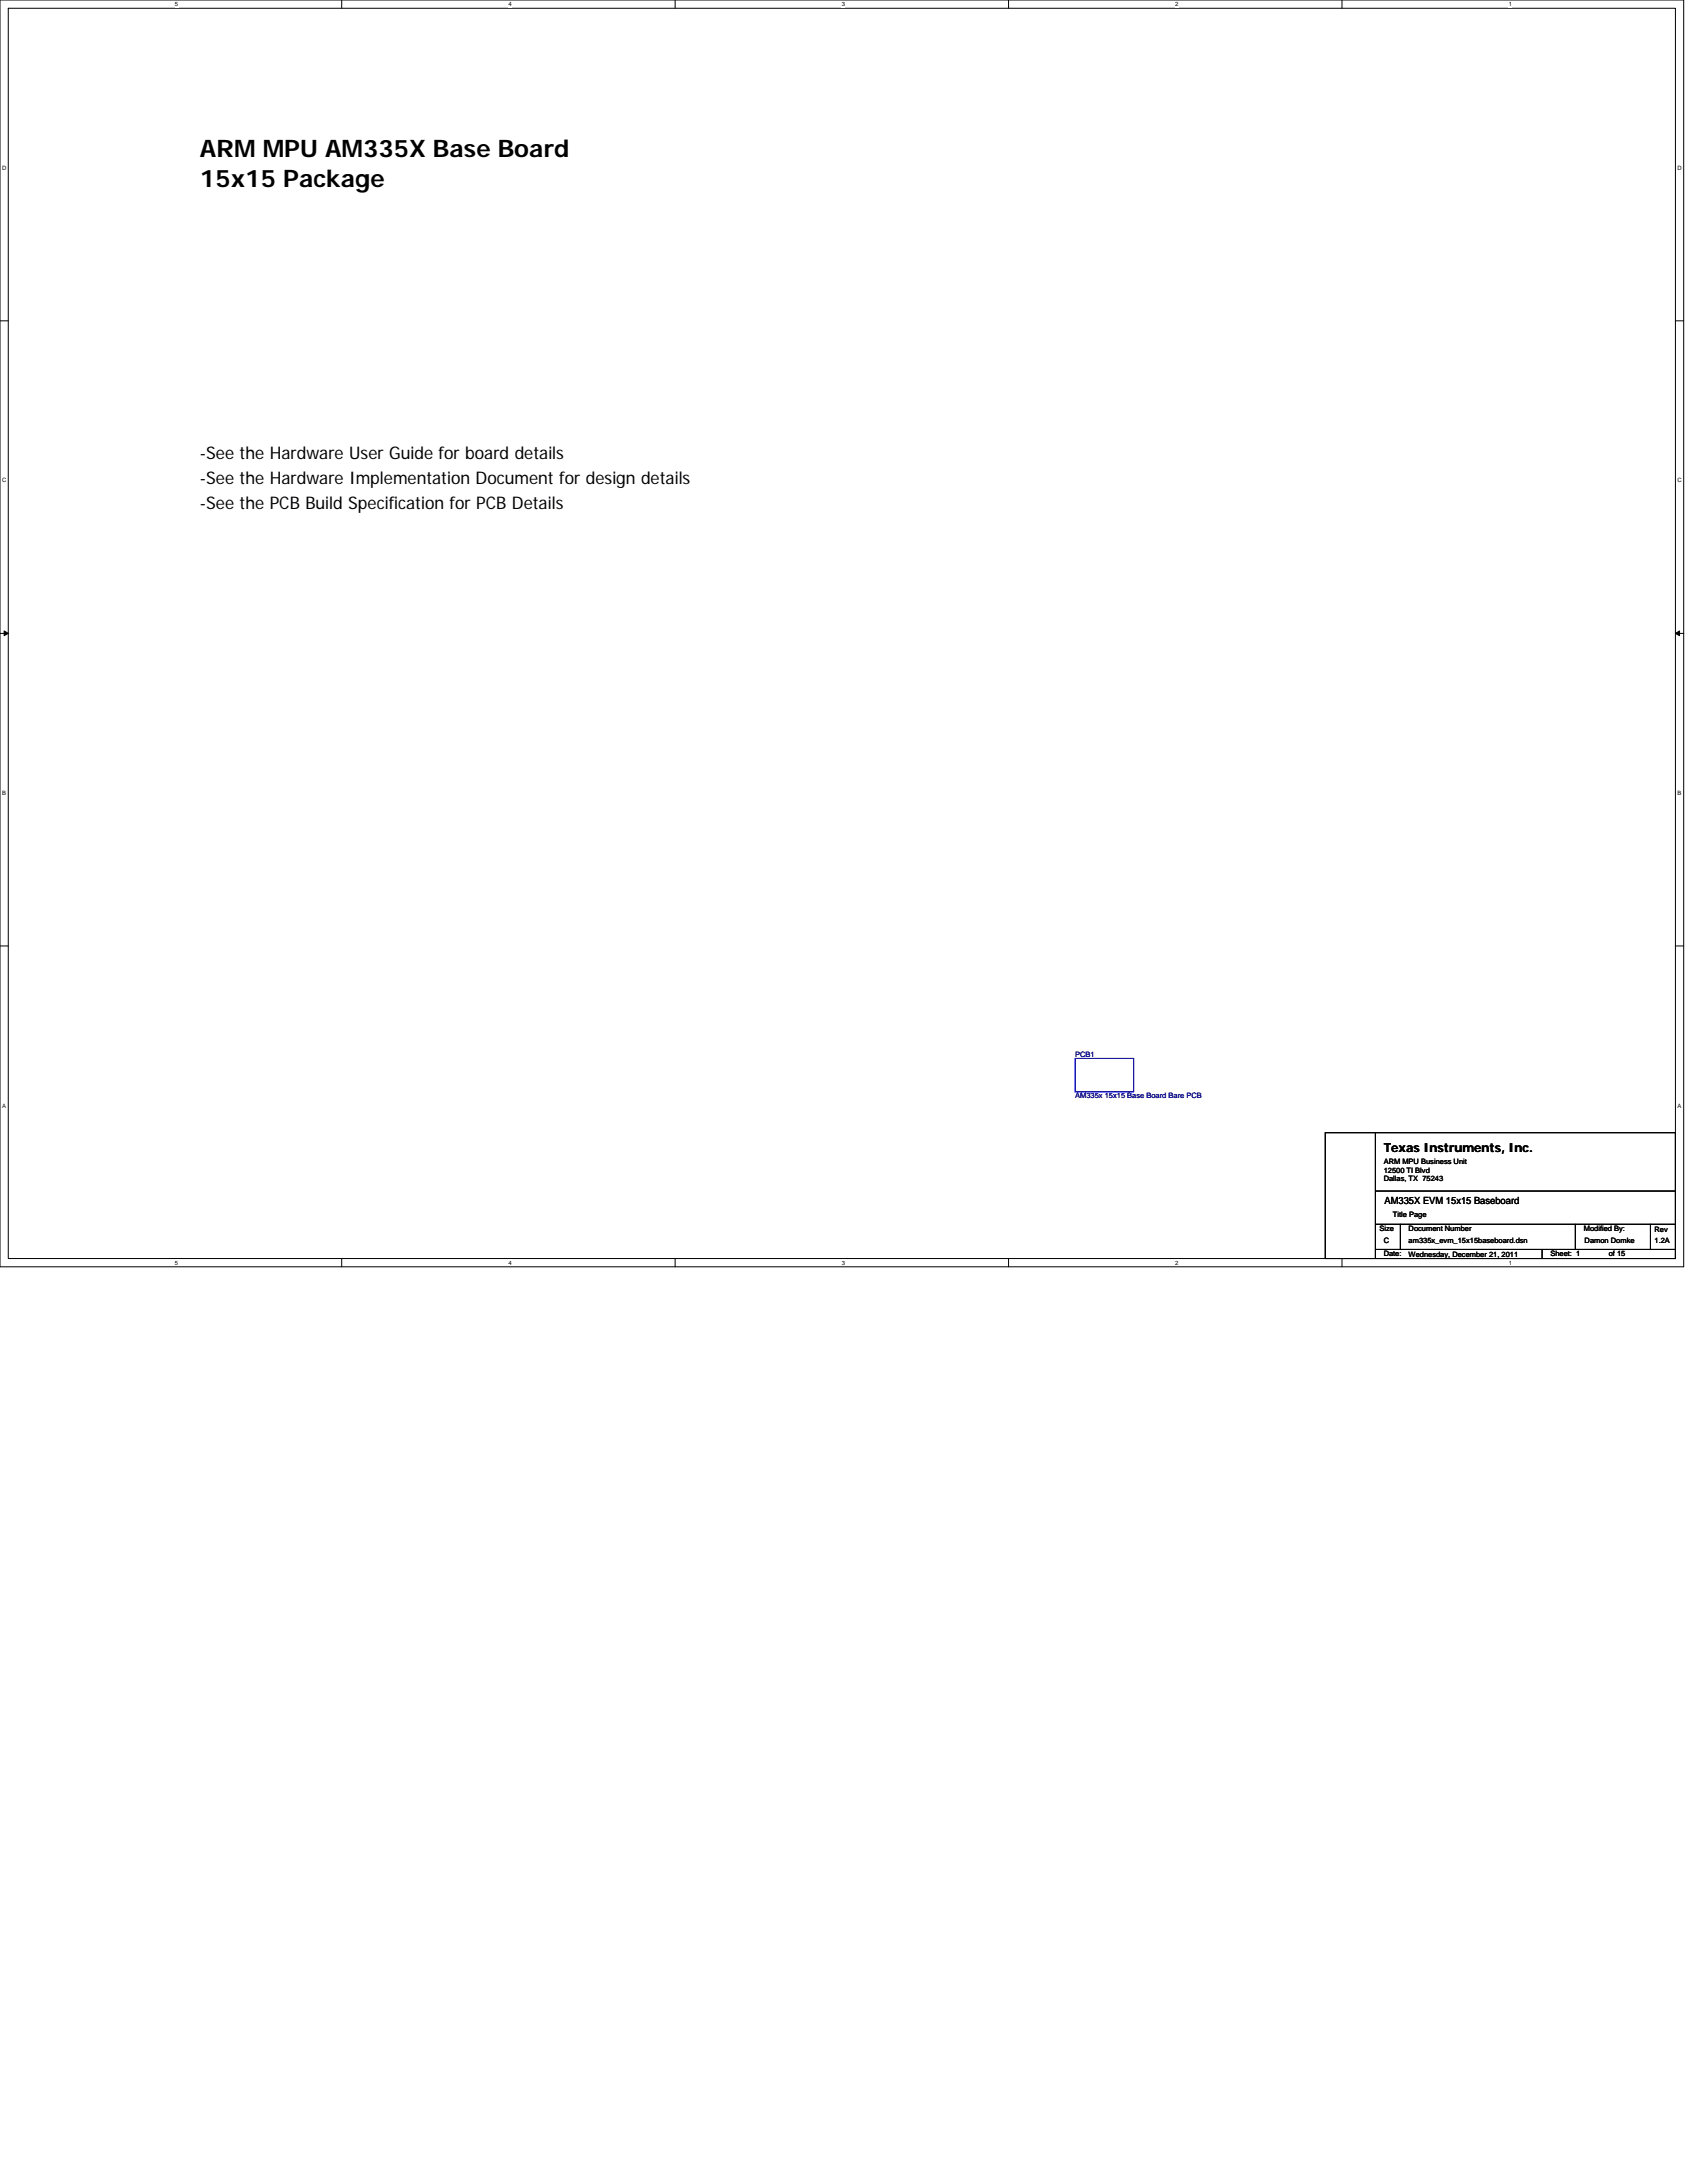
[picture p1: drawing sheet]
<svg xmlns="http://www.w3.org/2000/svg" width="216mm" height="279mm" viewBox="0 0 216 279" stroke-linecap="round" stroke-linejoin="round" font-family="sans-serif">
<defs><g id="words">
<g font-size="3.1">
<text x="25.6" y="20.2">ARM MPU AM335X Base Board</text>
<text x="25.6" y="23.9">15x15 Package</text>
</g>
<g font-size="2.2">
<text x="25.6" y="58.8">-See the Hardware User Guide for board details</text>
<text x="25.6" y="65.2">-See the PCB Build Specification for PCB Details</text>
<text x="25.6" y="62">-See the Hardware Implementation Document for design details</text>
</g>
<text font-size="1.6" x="177.1" y="147.4">Texas Instruments, Inc.</text>
<text font-size="1.3" x="177.2" y="154.1">AM335X EVM 15x15 Baseboard</text>
<g font-size="1" fill="#000080">
<text x="137.6" y="135.3">PCB1</text>
<text x="137.6" y="140.6">AM335x 15x15 Base Board Bare PCB</text>
</g>
<g font-size="1">
<text x="177.1" y="149">ARM MPU Business Unit</text>
<text x="177.1" y="150.1">12500 TI Blvd</text>
<text x="177.1" y="151.2">Dallas, TX 75243</text>
<text x="178.2" y="155.7">Title Page</text>
<text x="176.6" y="157.5">Size</text>
<text x="177.1" y="160.8">Date:</text>
<text x="177.1" y="159">C</text>
<text x="180.3" y="157.5">Document Number</text>
<text x="180.3" y="160.9">Wednesday, December 21, 2011</text>
<text x="180.3" y="159">am335x_evm_15x15baseboard.dsn</text>
<text x="198.4" y="160.8">Sheet: 1</text>
<text x="202.7" y="157.5">Modified By:</text>
<text x="202.8" y="159.2">Damon Domke</text>
<text x="205.9" y="160.8">of 15</text>
<text x="211.8" y="157.6">Rev</text>
<text x="211.8" y="159.2">1.2A</text>
</g>
<g font-size=".8">
<text x="22.4" y=".8">5</text>
<text x="65.1" y=".8">4</text>
<text x="107.7" y=".8">3</text>
<text x="150.4" y=".8">2</text>
<text x="193.1" y=".8">1</text>
<text x=".3" y="21.7">D</text>
<text x="214.7" y="21.7">D</text>
<text x=".3" y="61.7">C</text>
<text x="214.7" y="61.7">C</text>
<text x=".3" y="101.7">B</text>
<text x="214.7" y="101.7">B</text>
<text x=".3" y="141.8">A</text>
<text x="214.7" y="141.8">A</text>
<text x="22.4" y="161.9">5</text>
<text x="65.1" y="161.9">4</text>
<text x="107.7" y="161.9">3</text>
<text x="150.4" y="161.9">2</text>
<text x="193.1" y="161.9">1</text>
</g>
</g></defs>
<path d="M0 0h215.5v162.1h-215.5zM1.1 1.1h213.3v160h-213.3z" fill="none" stroke="#000" stroke-width=".13"/>
<g fill="#fff">
<path d="M22.4 .1h.4v.9h-.4z"/>
<path d="M22.4 161.2h.4v.8h-.4z"/>
</g>
<path d="M43.7 0v1.1M43.7 161.1v1" fill="none" stroke="#000" stroke-width=".13"/>
<g fill="#fff">
<path d="M65.1 .1h.4v.9h-.4z"/>
<path d="M65.1 161.2h.4v.8h-.4z"/>
</g>
<path d="M86.4 0v1.1M86.4 161.1v1" fill="none" stroke="#000" stroke-width=".13"/>
<g fill="#fff">
<path d="M107.7 .1h.4v.9h-.4z"/>
<path d="M107.7 161.2h.4v.8h-.4z"/>
</g>
<path d="M129.1 0v1.1M129.1 161.1v1" fill="none" stroke="#000" stroke-width=".13"/>
<g fill="#fff">
<path d="M150.4 .1h.4v.9h-.4z"/>
<path d="M150.4 161.2h.4v.8h-.4z"/>
</g>
<path d="M171.7 0v1.1M171.7 161.1v1" fill="none" stroke="#000" stroke-width=".13"/>
<g fill="#fff">
<path d="M193.1 .1h.4v.9h-.4z"/>
<path d="M193.1 161.2h.4v.8h-.4z"/>
<path d="M.3 21.1h.5v.8h-.5z"/>
<path d="M214.7 21.1h.5v.8h-.5z"/>
<path d="M.3 61.1h.5v.8h-.5z"/>
<path d="M214.7 61.1h.5v.8h-.5z"/>
</g>
<path d="M0 41.1h1.1M214.4 41.1h1.1" fill="none" stroke="#000" stroke-width=".13"/>
<g fill="#fff">
<path d="M.3 101.1h.5v.8h-.5z"/>
<path d="M214.7 101.1h.5v.8h-.5z"/>
</g>
<path d="M0 81.1h1.1M214.4 81.1h1.1" fill="none" stroke="#000" stroke-width=".13"/>
<path d="M.5 80.8l.6 .3-.6 .3zM214.4 81.1l.5-.3v.6z" fill="#000" stroke="#000" stroke-width=".13"/>
<g fill="#fff">
<path d="M.3 141.1h.5v.8h-.5z"/>
<path d="M214.7 141.1h.5v.8h-.5z"/>
</g>
<path d="M0 121.1h1.1M214.4 121.1h1.1M169.6 145h44.8v16.1h-44.8zM176 145v16M176 156.7h38.4M176 159.9h38.4M176 152.4h38.4M179.2 156.7v3.2M197.4 159.9v1.1M201.6 156.7v3.2M211.2 156.7v3.2" fill="none" stroke="#000" stroke-width=".13"/>
<path d="M137.6 135.5h7.5v4.2h-7.5z" fill="none" stroke="#00f" stroke-width=".13"/>
<use href="#words"/>
</svg>
